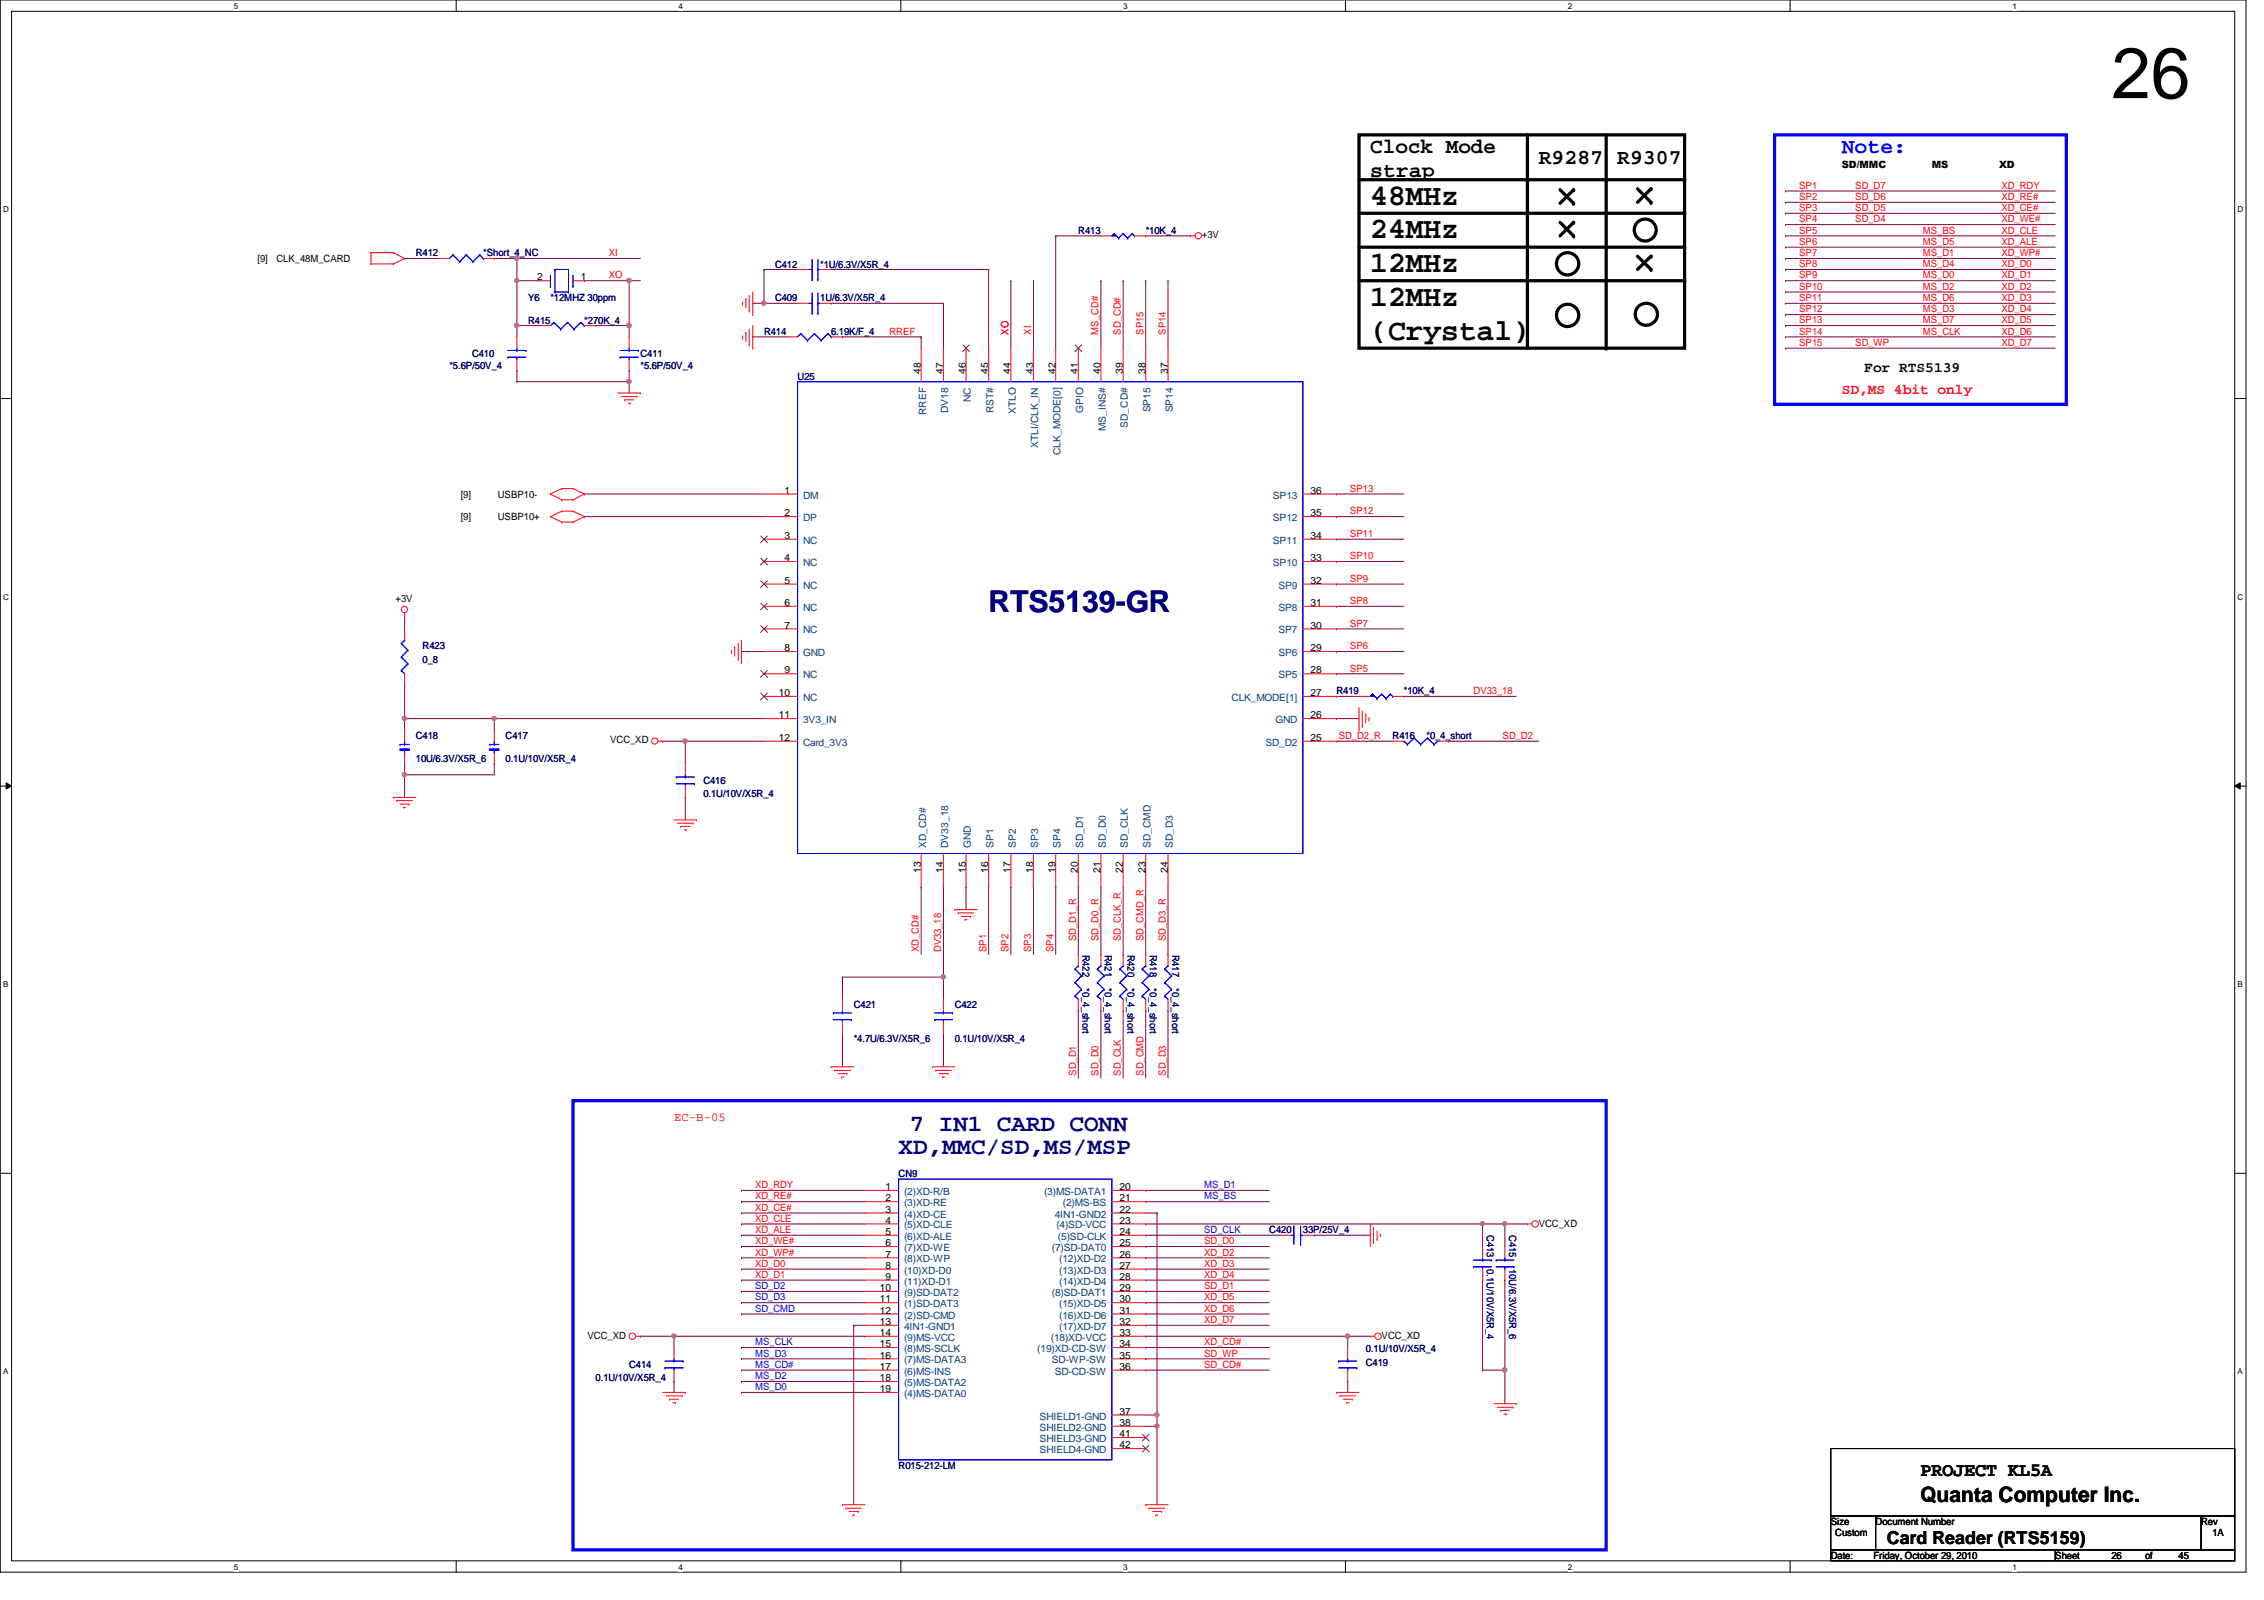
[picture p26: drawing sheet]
<svg xmlns="http://www.w3.org/2000/svg" width="297mm" height="210mm" viewBox="0 0 297 210" stroke-linecap="round" stroke-linejoin="round" font-family="sans-serif">
<defs><g id="words">
<text font-size="9.4" x="277" y="12.9">26</text>
<g font-size="3.9">
<text x="179.8" y="26.9">48MHz</text>
<text x="179.8" y="31.3">24MHz</text>
<text x="179.8" y="35.7">12MHz</text>
<text x="179.8" y="40.1">12MHz</text>
<text x="179.8" y="44.6">(Crystal)</text>
</g>
<text font-size="3.9" fill="#000080" x="129.7" y="80.3">RTS5139-GR</text>
<g font-size="3.1" fill="#000080">
<text x="119.4" y="148.4">7 IN1 CARD CONN</text>
<text x="117.9" y="151.4">XD,MMC/SD,MS/MSP</text>
</g>
<g font-size="2.8">
<text x="179.8" y="20">Clock Mode</text>
<text x="179.8" y="23.2">strap</text>
<text x="201.9" y="21.5">R9287</text>
<text x="212.2" y="21.5">R9307</text>
<text x="252" y="197.1">Quanta Computer Inc.</text>
</g>
<text font-size="2.8" fill="#00f" x="241.6" y="20">Note:</text>
<text font-size="2.5" x="252" y="193.6">PROJECT KL5A</text>
<text font-size="2.3" x="247.6" y="202.5">Card Reader (RTS5159)</text>
<text font-size="1.9" fill="#f00" x="241.6" y="51.7">SD,MS 4bit only</text>
<text font-size="1.9" x="244.6" y="48.8">For RTS5139</text>
<text font-size="1.6" fill="#f00" x="88.4" y="147.1">EC-B-05</text>
<g font-size="1.3">
<text x="241.6" y="22.1">SD/MMC</text>
<text x="253.4" y="22.1">MS</text>
<text x="262.3" y="22.1">XD</text>
<text x="33.8" y="34.3">[9]</text>
<text x="36.3" y="34.3">CLK_48M_CARD</text>
<text x="157.7" y="31.2">+3V</text>
<text x="70.5" y="36.8">2</text>
<text x="76.2" y="36.8">1</text>
<text x="120.8" y="49.1" transform="rotate(-90 120.8 49.1)">48</text>
<text x="123.7" y="49.1" transform="rotate(-90 123.7 49.1)">47</text>
<text x="126.7" y="49.1" transform="rotate(-90 126.7 49.1)">46</text>
<text x="129.7" y="49.1" transform="rotate(-90 129.7 49.1)">45</text>
<text x="132.6" y="49.1" transform="rotate(-90 132.6 49.1)">44</text>
<text x="135.5" y="49.1" transform="rotate(-90 135.5 49.1)">43</text>
<text x="138.5" y="49.1" transform="rotate(-90 138.5 49.1)">42</text>
<text x="141.4" y="49.1" transform="rotate(-90 141.4 49.1)">41</text>
<text x="144.4" y="49.1" transform="rotate(-90 144.4 49.1)">40</text>
<text x="147.3" y="49.1" transform="rotate(-90 147.3 49.1)">39</text>
<text x="150.3" y="49.1" transform="rotate(-90 150.3 49.1)">38</text>
<text x="153.2" y="49.1" transform="rotate(-90 153.2 49.1)">37</text>
<text x="60.4" y="65.3">[9]</text>
<text x="65.3" y="65.3">USBP10-</text>
<text x="102.9" y="64.8">1</text>
<text x="172" y="64.8">36</text>
<text x="60.4" y="68.2">[9]</text>
<text x="65.3" y="68.2">USBP10+</text>
<text x="102.9" y="67.7">2</text>
<text x="102.9" y="70.7">3</text>
<text x="172" y="70.7">34</text>
<text x="172" y="67.7">35</text>
<text x="102.9" y="73.6">4</text>
<text x="102.9" y="76.6">5</text>
<text x="172" y="76.6">32</text>
<text x="172" y="73.6">33</text>
<text x="51.9" y="79">+3V</text>
<text x="102.9" y="79.5">6</text>
<text x="102.9" y="82.5">7</text>
<text x="172" y="82.5">30</text>
<text x="172" y="79.5">31</text>
<text x="102.9" y="85.4">8</text>
<text x="102.9" y="88.3">9</text>
<text x="172" y="88.3">28</text>
<text x="172" y="85.4">29</text>
<text x="102.2" y="91.3">10</text>
<text x="102.2" y="94.2">11</text>
<text x="172" y="94.2">26</text>
<text x="172" y="91.3">27</text>
<text x="80" y="97.5">VCC_XD</text>
<text x="102.2" y="97.2">12</text>
<text x="172" y="97.2">25</text>
<text x="120.8" y="114.5" transform="rotate(-90 120.8 114.5)">13</text>
<text x="123.7" y="114.5" transform="rotate(-90 123.7 114.5)">14</text>
<text x="126.7" y="114.5" transform="rotate(-90 126.7 114.5)">15</text>
<text x="129.7" y="114.5" transform="rotate(-90 129.7 114.5)">16</text>
<text x="132.6" y="114.5" transform="rotate(-90 132.6 114.5)">17</text>
<text x="135.5" y="114.5" transform="rotate(-90 135.5 114.5)">18</text>
<text x="138.5" y="114.5" transform="rotate(-90 138.5 114.5)">19</text>
<text x="141.4" y="114.5" transform="rotate(-90 141.4 114.5)">20</text>
<text x="144.4" y="114.5" transform="rotate(-90 144.4 114.5)">21</text>
<text x="147.3" y="114.5" transform="rotate(-90 147.3 114.5)">22</text>
<text x="150.3" y="114.5" transform="rotate(-90 150.3 114.5)">23</text>
<text x="153.2" y="114.5" transform="rotate(-90 153.2 114.5)">24</text>
<text x="116.2" y="156.1">1</text>
<text x="116.2" y="159.1">3</text>
<text x="116.2" y="157.6">2</text>
<text x="116.2" y="160.5">4</text>
<text x="146.9" y="156.1">20</text>
<text x="146.9" y="157.6">21</text>
<text x="146.9" y="159.1">22</text>
<text x="146.9" y="160.5">23</text>
<text x="201.9" y="160.9">VCC_XD</text>
<text x="116.2" y="162">5</text>
<text x="116.2" y="163.5">6</text>
<text x="116.2" y="165">7</text>
<text x="116.2" y="166.5">8</text>
<text x="116.2" y="167.9">9</text>
<text x="146.9" y="162">24</text>
<text x="146.9" y="163.5">25</text>
<text x="146.9" y="165">26</text>
<text x="146.9" y="166.5">27</text>
<text x="146.9" y="167.9">28</text>
<text x="115.4" y="169.4">10</text>
<text x="115.4" y="170.9">11</text>
<text x="115.4" y="172.3">12</text>
<text x="115.4" y="173.8">13</text>
<text x="146.9" y="169.4">29</text>
<text x="146.9" y="170.9">30</text>
<text x="146.9" y="172.3">31</text>
<text x="146.9" y="173.8">32</text>
<text x="77.1" y="175.6">VCC_XD</text>
<text x="115.4" y="175.3">14</text>
<text x="115.4" y="176.7">15</text>
<text x="115.4" y="178.2">16</text>
<text x="115.4" y="179.7">17</text>
<text x="146.9" y="175.3">33</text>
<text x="146.9" y="176.7">34</text>
<text x="146.9" y="178.2">35</text>
<text x="146.9" y="179.7">36</text>
<text x="181.3" y="175.6">VCC_XD</text>
<text x="115.4" y="181.2">18</text>
<text x="115.4" y="182.6">19</text>
<text x="146.9" y="185.6">37</text>
<text x="146.9" y="187.1">38</text>
<text x="146.9" y="188.6">41</text>
<text x="146.9" y="190">42</text>
<text x="240.2" y="200.1">Size</text>
<text x="240.8" y="201.5">Custom</text>
<text x="246.1" y="200.1">Document Number</text>
<text x="288.8" y="200.1">Rev</text>
<text x="290.3" y="201.5">1A</text>
<text x="240.2" y="204.5">Date:</text>
<text x="245.8" y="204.5">Friday, October 29, 2010</text>
<text x="269.7" y="204.5">Sheet</text>
<text x="277" y="204.5">26</text>
<text x="281.4" y="204.5">of</text>
<text x="285.8" y="204.5">45</text>
</g>
<g font-size="1.3" fill="#f00">
<text x="236" y="26.2">SP2</text>
<text x="236" y="27.7">SP3</text>
<text x="236" y="29.2">SP4</text>
<text x="236" y="24.8">SP1</text>
<text x="243.4" y="26.2">SD_D6</text>
<text x="243.4" y="27.7">SD_D5</text>
<text x="243.4" y="29.2">SD_D4</text>
<text x="243.4" y="24.8">SD_D7</text>
<text x="262.6" y="26.2">XD_RE#</text>
<text x="262.6" y="27.7">XD_CE#</text>
<text x="262.6" y="29.2">XD_WE#</text>
<text x="262.6" y="24.8">XD_RDY</text>
<text x="79.9" y="33.6">XI</text>
<text x="236" y="32.1">SP6</text>
<text x="236" y="33.6">SP7</text>
<text x="236" y="35.1">SP8</text>
<text x="236" y="30.6">SP5</text>
<text x="252.3" y="32.1">MS_D5</text>
<text x="252.3" y="35.1">MS_D4</text>
<text x="252.3" y="33.6">MS_D1</text>
<text x="252.3" y="30.6">MS_BS</text>
<text x="262.6" y="32.1">XD_ALE</text>
<text x="262.6" y="35.1">XD_D0</text>
<text x="262.6" y="33.6">XD_WP#</text>
<text x="262.6" y="30.6">XD_CLE</text>
<text x="79.9" y="36.5">XO</text>
<text x="236" y="41">SP12</text>
<text x="236" y="36.5">SP9</text>
<text x="236" y="38">SP10</text>
<text x="236" y="39.5">SP11</text>
<text x="252.3" y="41">MS_D3</text>
<text x="252.3" y="38">MS_D2</text>
<text x="252.3" y="39.5">MS_D6</text>
<text x="252.3" y="36.5">MS_D0</text>
<text x="262.6" y="41">XD_D4</text>
<text x="262.6" y="38">XD_D2</text>
<text x="262.6" y="39.5">XD_D3</text>
<text x="262.6" y="36.5">XD_D1</text>
<text x="116.7" y="43.9">RREF</text>
<text x="132.3" y="43.9" transform="rotate(-90 132.3 43.9)">XO</text>
<text x="135.3" y="43.9" transform="rotate(-90 135.3 43.9)">XI</text>
<text x="144.1" y="43.9" transform="rotate(-90 144.1 43.9)">MS_CD#</text>
<text x="147.1" y="43.9" transform="rotate(-90 147.1 43.9)">SD_CD#</text>
<text x="150" y="43.9" transform="rotate(-90 150 43.9)">SP15</text>
<text x="152.9" y="43.9" transform="rotate(-90 152.9 43.9)">SP14</text>
<text x="236" y="42.4">SP13</text>
<text x="236" y="43.9">SP14</text>
<text x="236" y="45.4">SP15</text>
<text x="243.4" y="45.4">SD_WP</text>
<text x="252.3" y="43.9">MS_CLK</text>
<text x="252.3" y="42.4">MS_D7</text>
<text x="262.6" y="43.9">XD_D6</text>
<text x="262.6" y="42.4">XD_D5</text>
<text x="262.6" y="45.4">XD_D7</text>
<text x="177.1" y="64.5">SP13</text>
<text x="177.1" y="70.4">SP11</text>
<text x="177.1" y="67.5">SP12</text>
<text x="177.1" y="76.3">SP9</text>
<text x="177.1" y="73.4">SP10</text>
<text x="177.1" y="82.2">SP7</text>
<text x="177.1" y="79.2">SP8</text>
<text x="177.1" y="88.1">SP5</text>
<text x="177.1" y="85.2">SP6</text>
<text x="193.3" y="91.1">DV33_18</text>
<text x="175.6" y="96.9">SD_D2_R</text>
<text x="197.1" y="96.9">SD_D2</text>
<text x="120.6" y="124.9" transform="rotate(-90 120.6 124.9)">XD_CD#</text>
<text x="123.5" y="124.9" transform="rotate(-90 123.5 124.9)">DV33_18</text>
<text x="129.4" y="124.9" transform="rotate(-90 129.4 124.9)">SP1</text>
<text x="132.3" y="124.9" transform="rotate(-90 132.3 124.9)">SP2</text>
<text x="135.3" y="124.9" transform="rotate(-90 135.3 124.9)">SP3</text>
<text x="138.2" y="124.9" transform="rotate(-90 138.2 124.9)">SP4</text>
<text x="141.2" y="123.4" transform="rotate(-90 141.2 123.4)">SD_D1_R</text>
<text x="144.1" y="123.4" transform="rotate(-90 144.1 123.4)">SD_D0_R</text>
<text x="147.1" y="123.4" transform="rotate(-90 147.1 123.4)">SD_CLK_R</text>
<text x="150" y="123.4" transform="rotate(-90 150 123.4)">SD_CMD_R</text>
<text x="152.9" y="123.4" transform="rotate(-90 152.9 123.4)">SD_D3_R</text>
<text x="141.2" y="141.1" transform="rotate(-90 141.2 141.1)">SD_D1</text>
<text x="144.1" y="141.1" transform="rotate(-90 144.1 141.1)">SD_D0</text>
<text x="147.1" y="141.1" transform="rotate(-90 147.1 141.1)">SD_CLK</text>
<text x="150" y="141.1" transform="rotate(-90 150 141.1)">SD_CMD</text>
<text x="152.9" y="141.1" transform="rotate(-90 152.9 141.1)">SD_D3</text>
<text x="99.1" y="155.9">XD_RDY</text>
<text x="99.1" y="157.4">XD_RE#</text>
<text x="99.1" y="158.8">XD_CE#</text>
<text x="99.1" y="160.3">XD_CLE</text>
<text x="99.1" y="161.8">XD_ALE</text>
<text x="99.1" y="163.2">XD_WE#</text>
<text x="99.1" y="164.7">XD_WP#</text>
<text x="99.1" y="166.2">XD_D0</text>
<text x="99.1" y="167.6">XD_D1</text>
<text x="158" y="163.2">SD_D0</text>
<text x="158" y="164.7">XD_D2</text>
<text x="158" y="166.2">XD_D3</text>
<text x="158" y="167.6">XD_D4</text>
<text x="158" y="169.1">SD_D1</text>
<text x="158" y="173.6">XD_D7</text>
<text x="158" y="170.6">XD_D5</text>
<text x="158" y="172.1">XD_D6</text>
<text x="158" y="176.5">XD_CD#</text>
<text x="158" y="178">SD_WP</text>
<text x="158" y="179.5">SD_CD#</text>
</g>
<g font-size="1.3" fill="#000080">
<text x="54.6" y="33.6">R412</text>
<text x="63.4" y="33.6">*Short_4_NC</text>
<text x="101.7" y="35.1">C412</text>
<text x="107.6" y="35.1">*1U/6.3V/X5R_4</text>
<text x="141.5" y="30.6">R413</text>
<text x="150.3" y="30.6">*10K_4</text>
<text x="69.3" y="39.5">Y6</text>
<text x="72.2" y="39.5">*12MHZ 30ppm</text>
<text x="101.7" y="39.5">C409</text>
<text x="107.6" y="39.5">1U/6.3V/X5R_4</text>
<text x="61.9" y="46.9">C410</text>
<text x="69.3" y="42.5">R415</text>
<text x="76.7" y="42.5">*270K_4</text>
<text x="84" y="46.9">C411</text>
<text x="100.2" y="43.9">R414</text>
<text x="109" y="43.9">6.19K/F_4</text>
<text x="59" y="48.3">*5.6P/50V_4</text>
<text x="84" y="48.3">*5.6P/50V_4</text>
<text x="104.6" y="49.8">U25</text>
<text x="55.5" y="85.2">R423</text>
<text x="55.5" y="87">0_8</text>
<text x="175.3" y="91.1">R419</text>
<text x="184.2" y="91.1">*10K_4</text>
<text x="54.6" y="99.9">10U/6.3V/X5R_6</text>
<text x="54.6" y="96.9">C418</text>
<text x="66.3" y="99.9">0.1U/10V/X5R_4</text>
<text x="66.3" y="96.9">C417</text>
<text x="182.7" y="96.9">R416</text>
<text x="187.2" y="96.9">*0_4_short</text>
<text x="92.3" y="102.8">C416</text>
<text x="92.3" y="104.6">0.1U/10V/X5R_4</text>
<text x="142" y="125.2" transform="rotate(90 142 125.2)">R422</text>
<text x="144.9" y="125.2" transform="rotate(90 144.9 125.2)">R421</text>
<text x="147.9" y="125.2" transform="rotate(90 147.9 125.2)">R420</text>
<text x="150.9" y="125.2" transform="rotate(90 150.9 125.2)">R418</text>
<text x="153.8" y="125.2" transform="rotate(90 153.8 125.2)">R417</text>
<text x="142" y="129.7" transform="rotate(90 142 129.7)">*0_4_short</text>
<text x="144.9" y="129.7" transform="rotate(90 144.9 129.7)">*0_4_short</text>
<text x="147.9" y="129.7" transform="rotate(90 147.9 129.7)">*0_4_short</text>
<text x="150.9" y="129.7" transform="rotate(90 150.9 129.7)">*0_4_short</text>
<text x="153.8" y="129.7" transform="rotate(90 153.8 129.7)">*0_4_short</text>
<text x="112" y="132.3">C421</text>
<text x="112" y="136.7">*4.7U/6.3V/X5R_6</text>
<text x="125.3" y="132.3">C422</text>
<text x="125.3" y="136.7">0.1U/10V/X5R_4</text>
<text x="117.9" y="154.4">CN9</text>
<text x="166.5" y="161.8">C420</text>
<text x="170.9" y="161.8">33P/25V_4</text>
<text x="195.1" y="162.1" transform="rotate(90 195.1 162.1)">C413</text>
<text x="195.1" y="166.5" transform="rotate(90 195.1 166.5)">0.1U/10V/X5R_4</text>
<text x="198" y="162.1" transform="rotate(90 198 162.1)">C415</text>
<text x="198" y="166.5" transform="rotate(90 198 166.5)">10U/6.3V/X5R_6</text>
<text x="82.5" y="179.5">C414</text>
<text x="179.2" y="179.2">C419</text>
<text x="179.2" y="177.4">0.1U/10V/X5R_4</text>
<text x="78.1" y="181.2">0.1U/10V/X5R_4</text>
<text x="117.9" y="192.7">R015-212-LM</text>
</g>
<g font-size="1.3" fill="#004080">
<text x="127.4" y="52.7" transform="rotate(-90 127.4 52.7)">NC</text>
<text x="121.5" y="54.4" transform="rotate(-90 121.5 54.4)">RREF</text>
<text x="124.4" y="54.2" transform="rotate(-90 124.4 54.2)">DV18</text>
<text x="130.3" y="54.2" transform="rotate(-90 130.3 54.2)">RST#</text>
<text x="133.3" y="54.3" transform="rotate(-90 133.3 54.3)">XTLO</text>
<text x="136.2" y="58.8" transform="rotate(-90 136.2 58.8)">XTLI/CLK_IN</text>
<text x="139.1" y="59.7" transform="rotate(-90 139.1 59.7)">CLK_MODE[0]</text>
<text x="142.1" y="54.2" transform="rotate(-90 142.1 54.2)">GPIO</text>
<text x="145.1" y="56.6" transform="rotate(-90 145.1 56.6)">MS_INS#</text>
<text x="148" y="56.1" transform="rotate(-90 148 56.1)">SD_CD#</text>
<text x="151" y="54.1" transform="rotate(-90 151 54.1)">SP15</text>
<text x="153.9" y="54.1" transform="rotate(-90 153.9 54.1)">SP14</text>
<text x="105.4" y="65.4">DM</text>
<text x="167" y="65.4">SP13</text>
<text x="105.4" y="68.4">DP</text>
<text x="105.4" y="71.3">NC</text>
<text x="167" y="71.3">SP11</text>
<text x="167" y="68.4">SP12</text>
<text x="105.4" y="74.3">NC</text>
<text x="105.4" y="77.2">NC</text>
<text x="167" y="74.3">SP10</text>
<text x="167.7" y="77.2">SP9</text>
<text x="105.4" y="80.1">NC</text>
<text x="105.4" y="83.1">NC</text>
<text x="167.7" y="83.1">SP7</text>
<text x="167.7" y="80.1">SP8</text>
<text x="105.4" y="86.1">GND</text>
<text x="105.4" y="89">NC</text>
<text x="167.7" y="89">SP5</text>
<text x="167.7" y="86.1">SP6</text>
<text x="105.4" y="91.9">NC</text>
<text x="105.4" y="94.9">3V3_IN</text>
<text x="161.6" y="91.9">CLK_MODE[1]</text>
<text x="167.3" y="94.9">GND</text>
<text x="105.4" y="97.8">Card_3V3</text>
<text x="166" y="97.8">SD_D2</text>
<text x="121.5" y="111.3" transform="rotate(-90 121.5 111.3)">XD_CD#</text>
<text x="124.4" y="111.3" transform="rotate(-90 124.4 111.3)">DV33_18</text>
<text x="127.4" y="111.3" transform="rotate(-90 127.4 111.3)">GND</text>
<text x="130.3" y="111.3" transform="rotate(-90 130.3 111.3)">SP1</text>
<text x="133.3" y="111.3" transform="rotate(-90 133.3 111.3)">SP2</text>
<text x="136.2" y="111.3" transform="rotate(-90 136.2 111.3)">SP3</text>
<text x="139.1" y="111.3" transform="rotate(-90 139.1 111.3)">SP4</text>
<text x="142.1" y="111.3" transform="rotate(-90 142.1 111.3)">SD_D1</text>
<text x="145.1" y="111.3" transform="rotate(-90 145.1 111.3)">SD_D0</text>
<text x="148" y="111.3" transform="rotate(-90 148 111.3)">SD_CLK</text>
<text x="151" y="111.3" transform="rotate(-90 151 111.3)">SD_CMD</text>
<text x="153.9" y="111.3" transform="rotate(-90 153.9 111.3)">SD_D3</text>
<text x="118.6" y="156.8">(2)XD-R/B</text>
<text x="118.6" y="159.7">(4)XD-CE</text>
<text x="118.6" y="158.2">(3)XD-RE</text>
<text x="118.6" y="161.2">(5)XD-CLE</text>
<text x="137" y="156.8">(3)MS-DATA1</text>
<text x="138.4" y="159.7">4IN1-GND2</text>
<text x="138.6" y="161.2">(4)SD-VCC</text>
<text x="139.4" y="158.2">(2)MS-BS</text>
<text x="118.6" y="162.6">(6)XD-ALE</text>
<text x="118.6" y="164.1">(7)XD-WE</text>
<text x="118.6" y="165.6">(8)XD-WP</text>
<text x="118.6" y="167.1">(10)XD-D0</text>
<text x="138" y="164.1">(7)SD-DAT0</text>
<text x="138.8" y="162.6">(5)SD-CLK</text>
<text x="139" y="165.6">(12)XD-D2</text>
<text x="139" y="167.1">(13)XD-D3</text>
<text x="118.6" y="168.5">(11)XD-D1</text>
<text x="118.6" y="170">(9)SD-DAT2</text>
<text x="118.6" y="171.5">(1)SD-DAT3</text>
<text x="118.6" y="173">(2)SD-CMD</text>
<text x="138" y="170">(8)SD-DAT1</text>
<text x="139" y="168.5">(14)XD-D4</text>
<text x="139" y="171.5">(15)XD-D5</text>
<text x="139" y="173">(16)XD-D6</text>
<text x="118.6" y="174.5">4IN1-GND1</text>
<text x="118.6" y="175.9">(9)MS-VCC</text>
<text x="118.6" y="177.4">(8)MS-SCLK</text>
<text x="118.6" y="178.9">(7)MS-DATA3</text>
<text x="136.1" y="177.4">(19)XD-CD-SW</text>
<text x="137.9" y="175.9">(18)XD-VCC</text>
<text x="138" y="178.9">SD-WP-SW</text>
<text x="139" y="174.5">(17)XD-D7</text>
<text x="118.6" y="180.3">(6)MS-INS</text>
<text x="118.6" y="181.8">(5)MS-DATA2</text>
<text x="118.6" y="183.3">(4)MS-DATA0</text>
<text x="138.4" y="180.3">SD-CD-SW</text>
<text x="136.4" y="186.2">SHIELD1-GND</text>
<text x="136.4" y="187.7">SHIELD2-GND</text>
<text x="136.4" y="189.2">SHIELD3-GND</text>
<text x="136.4" y="190.6">SHIELD4-GND</text>
</g>
<g font-size="1.3" fill="#00f">
<text x="158" y="155.9">MS_D1</text>
<text x="158" y="157.4">MS_BS</text>
<text x="158" y="161.8">SD_CLK</text>
<text x="99.1" y="172.1">SD_CMD</text>
<text x="99.1" y="169.1">SD_D2</text>
<text x="99.1" y="170.6">SD_D3</text>
<text x="99.1" y="176.5">MS_CLK</text>
<text x="99.1" y="178">MS_D3</text>
<text x="99.1" y="179.5">MS_CD#</text>
<text x="99.1" y="180.9">MS_D2</text>
<text x="99.1" y="182.4">MS_D0</text>
</g>
<g font-size="1.1">
<text x="30.7" y="1.1">5</text>
<text x="89" y="1.1">4</text>
<text x="147.4" y="1.1">3</text>
<text x="205.7" y="1.1">2</text>
<text x="264" y="1.1">1</text>
<text x=".4" y="27.9">D</text>
<text x="293.6" y="27.9">D</text>
<text x=".4" y="78.7">C</text>
<text x="293.6" y="78.7">C</text>
<text x=".4" y="129.5">B</text>
<text x="293.6" y="129.5">B</text>
<text x=".4" y="180.3">A</text>
<text x="293.6" y="180.3">A</text>
<text x="30.7" y="205.9">5</text>
<text x="89" y="205.9">4</text>
<text x="147.4" y="205.9">3</text>
<text x="205.7" y="205.9">2</text>
<text x="264" y="205.9">1</text>
</g>
</g></defs>
<path d="M0 0h294.7v206.2h-294.7zM1.5 1.5h291.7v203.3h-291.7z" fill="none" stroke="#000" stroke-width=".13"/>
<g fill="#fff">
<path d="M30.7 .2h.6v1.2h-.6z"/>
<path d="M30.7 204.9h.6v1.2h-.6z"/>
</g>
<path d="M59.9 0v1.5M59.9 204.8v1.4" fill="none" stroke="#000" stroke-width=".13"/>
<g fill="#fff">
<path d="M89 .2h.6v1.2h-.6z"/>
<path d="M89 204.9h.6v1.2h-.6z"/>
</g>
<path d="M118.2 0v1.5M118.2 204.8v1.4" fill="none" stroke="#000" stroke-width=".13"/>
<g fill="#fff">
<path d="M147.4 .2h.6v1.2h-.6z"/>
<path d="M147.4 204.9h.6v1.2h-.6z"/>
</g>
<path d="M176.5 0v1.5M176.5 204.8v1.4" fill="none" stroke="#000" stroke-width=".13"/>
<g fill="#fff">
<path d="M205.7 .2h.6v1.2h-.6z"/>
<path d="M205.7 204.9h.6v1.2h-.6z"/>
</g>
<path d="M234.9 0v1.5M234.9 204.8v1.4" fill="none" stroke="#000" stroke-width=".13"/>
<g fill="#fff">
<path d="M264 .2h.6v1.2h-.6z"/>
<path d="M264 204.9h.6v1.2h-.6z"/>
<path d="M.4 26.9h.8v1.2h-.8z"/>
<path d="M293.6 26.9h.7v1.2h-.7z"/>
<path d="M.4 77.7h.8v1.2h-.8z"/>
<path d="M293.6 77.7h.7v1.2h-.7z"/>
</g>
<path d="M0 52.3h1.5M293.2 52.3h1.5" fill="none" stroke="#000" stroke-width=".13"/>
<g fill="#fff">
<path d="M.4 128.5h.7v1.2h-.7z"/>
<path d="M293.6 128.5h.7v1.2h-.7z"/>
</g>
<path d="M0 103.1h1.5M.8 102.7l.7 .4-.7 .4zM293.2 103.1l.7-.4v.8zM293.2 103.1h1.5" fill="none" stroke="#000" stroke-width=".13"/>
<path d="M.8 102.7l.7 .4-.7 .4zM293.2 103.1l.7-.4v.8z" fill="#000"/>
<g fill="#fff">
<path d="M.4 179.3h.7v1.2h-.7z"/>
<path d="M293.6 179.3h.7v1.2h-.7z"/>
</g>
<path d="M0 153.9h1.5M293.2 153.9h1.5" fill="none" stroke="#000" stroke-width=".13"/>
<path d="M150.3 36.8h.1M150.3 36.8v8.9M53.1 94.3h.1M53.1 94.3h11.8M97.3 85.5h.1M97.3 85.5h2.9" fill="none" stroke="#800040" stroke-width=".13"/>
<circle cx="53.1" cy="94.2" r=".29" fill="#f0f"/>
<circle cx="53.1" cy="94.2" r=".29" fill="none" stroke="#f0f" stroke-width=".13"/>
<path d="M64.9 94.3h.1M64.9 94.3v1.5M184.2 91.4h.1M184.2 91.4h14.7M53.1 101.6h.1M53.1 101.6v3" fill="none" stroke="#800040" stroke-width=".13"/>
<circle cx="53.1" cy="101.6" r=".29" fill="#f0f"/>
<circle cx="53.1" cy="101.6" r=".29" fill="none" stroke="#f0f" stroke-width=".13"/>
<path d="M67.8 33.9h.1M67.8 33.9v2.9" fill="none" stroke="#800040" stroke-width=".13"/>
<circle cx="67.8" cy="33.9" r=".29" fill="#f0f"/>
<circle cx="67.8" cy="33.9" r=".29" fill="none" stroke="#f0f" stroke-width=".13"/>
<g fill="none" stroke="#800040" stroke-width=".13">
<path d="M100.2 39.8h.1M100.2 39.8h4.4M109 39.8h.1M109 39.8h14.8M123.8 39.8h.1M123.8 39.8v5.9M53.1 100.2h.1M53.1 101.6h.1M53.1 100.2v1.4M64.9 100.2h.1M64.9 100.2v1.4h-11.8M123.8 116.4h.1"/>
<path d="M123.8 116.4v11.8M129.7 116.4h.1M129.7 116.4v8.8M110.5 128.2h.1M110.5 128.2v2.9"/>
</g>
<circle cx="100.2" cy="39.8" r=".29" fill="#f0f"/>
<circle cx="100.2" cy="39.8" r=".29" fill="none" stroke="#f0f" stroke-width=".13"/>
<path d="M67.8 33.9h.1M67.8 33.9h16.2" fill="none" stroke="#800040" stroke-width=".13"/>
<circle cx="67.8" cy="33.9" r=".29" fill="#f0f"/>
<circle cx="67.8" cy="33.9" r=".29" fill="none" stroke="#f0f" stroke-width=".13"/>
<path d="M78.1 42.7h.1M78.1 42.7h4.4M82.5 48.6h.1M82.5 48.6v1.5" fill="none" stroke="#800040" stroke-width=".13"/>
<circle cx="82.5" cy="42.7" r=".29" fill="#f0f"/>
<circle cx="82.5" cy="42.7" r=".29" fill="none" stroke="#f0f" stroke-width=".13"/>
<path d="M82.5 36.8h.1M82.5 36.8h1.5M144.4 36.8h.1M144.4 36.8v8.9M110.5 135.6h.1M110.5 135.6v4.4M123.8 128.2h.1M123.8 128.2v2.9" fill="none" stroke="#800040" stroke-width=".13"/>
<circle cx="123.7" cy="128.2" r=".29" fill="#f0f"/>
<circle cx="123.7" cy="128.2" r=".29" fill="none" stroke="#f0f" stroke-width=".13"/>
<g fill="none" stroke="#800040" stroke-width=".13">
<path d="M53.1 33.9h.1M53.1 33.9h4.4M64.9 33.9h.1M64.9 33.9h2.9M147.4 36.8h.1M147.4 36.8v8.9M67.8 42.7h.1M67.8 42.7v1.5M82.5 50.1h.1M82.5 50.1v1.5M98.8 44.2h.1M98.8 44.2h4.4"/>
<path d="M110.5 44.2h.1M110.5 44.2h10.4M76.7 67.8h.1M76.7 64.8h.1M76.7 67.8h23.5M76.7 64.8h23.5M175.3 91.4h.1M175.3 91.4h3M120.9 116.4h.1M120.9 116.4v8.8M126.7 116.4h.1M126.7 116.4v2.9"/>
</g>
<circle cx="82.5" cy="50.1" r=".29" fill="#f0f"/>
<circle cx="82.5" cy="50.1" r=".29" fill="none" stroke="#f0f" stroke-width=".13"/>
<path d="M67.8 36.8h.1M67.8 36.8h3M67.8 48.6h.1M67.8 50.1h.1M67.8 42.7h.1M67.8 48.6v1.5M67.8 50.1h14.7M67.8 42.7h3M82.5 42.7h.1M82.5 42.7v1.5" fill="none" stroke="#800040" stroke-width=".13"/>
<circle cx="67.8" cy="42.7" r=".29" fill="#f0f"/>
<circle cx="67.8" cy="42.7" r=".29" fill="none" stroke="#f0f" stroke-width=".13"/>
<path d="M82.5 36.8h.1M82.5 36.8v5.9" fill="none" stroke="#800040" stroke-width=".13"/>
<circle cx="82.5" cy="42.7" r=".29" fill="#f0f"/>
<circle cx="82.5" cy="42.7" r=".29" fill="none" stroke="#f0f" stroke-width=".13"/>
<circle cx="82.5" cy="36.8" r=".29" fill="#f0f"/>
<circle cx="82.5" cy="36.8" r=".29" fill="none" stroke="#f0f" stroke-width=".13"/>
<path d="M67.8 36.8h.1M67.8 36.8v5.9M53.1 89.9h.1M53.1 89.9v4.4" fill="none" stroke="#800040" stroke-width=".13"/>
<circle cx="67.8" cy="36.8" r=".29" fill="#f0f"/>
<circle cx="67.8" cy="36.8" r=".29" fill="none" stroke="#f0f" stroke-width=".13"/>
<g fill="none" stroke="#800040" stroke-width=".13">
<path d="M76.7 36.8h.1M76.7 36.8h5.8M138.5 30.9h.1M138.5 30.9h5.9M138.5 30.9v14.8M150.3 30.9h.1M150.3 30.9h5.9M175.3 79.5h.1M175.3 79.5h8.9M89.9 97.2h.1M89.9 97.2h10.3M175.3 88.4h.1"/>
<path d="M175.3 85.5h.1M175.3 82.5h.1M175.3 88.4h8.9M175.3 85.5h8.9M175.3 82.5h8.9M132.6 116.4h.1M132.6 116.4v8.8"/>
</g>
<circle cx="89.9" cy="97.2" r=".29" fill="#f0f"/>
<circle cx="89.9" cy="97.2" r=".29" fill="none" stroke="#f0f" stroke-width=".13"/>
<g fill="none" stroke="#800040" stroke-width=".13">
<path d="M132.6 36.8h.1M132.6 36.8v8.9M135.6 36.8h.1M135.6 36.8v8.9M153.2 36.8h.1M153.2 36.8v8.9M120.9 44.2h.1M120.9 44.2v1.5M175.3 76.6h.1M175.3 73.7h.1M175.3 70.7h.1M175.3 67.8h.1"/>
<path d="M175.3 64.8h.1M175.3 76.6h8.9M175.3 73.7h8.9M175.3 70.7h8.9M175.3 67.8h8.9M175.3 64.8h8.9M53.1 94.3h.1M53.1 94.3v1.5M64.9 94.3h.1M64.9 94.3h35.3M175.3 94.3h.1M175.3 94.3h3"/>
<path d="M135.6 116.4h.1M135.6 116.4v8.8M138.5 116.4h.1M138.5 116.4v8.8"/>
</g>
<circle cx="64.8" cy="94.2" r=".29" fill="#f0f"/>
<circle cx="64.8" cy="94.2" r=".29" fill="none" stroke="#f0f" stroke-width=".13"/>
<g fill="none" stroke="#800040" stroke-width=".13">
<path d="M98.8 39.8h.1M100.2 35.3h.1M100.2 35.3h4.4M100.2 35.3v4.5h-1.4M109 35.3h20.7M129.7 35.3h.1M129.7 35.3v10.4M129.7 45.7h.1M53.1 81h.1M53.1 81v1.5M86.9 97.2h.1M86.9 97.2h3"/>
<path d="M89.9 97.2h.1M89.9 97.2v3M175.3 97.2h.1M175.3 97.2h7.4M190.1 97.2h.1M190.1 97.2h11.8M89.9 104.6h.1M89.9 104.6v3M141.5 116.4v8.8M144.4 116.4v8.8M147.4 116.4v8.8M150.3 116.4v8.8"/>
<path d="M153.2 116.4v8.8M110.5 128.2h.1M110.5 128.2h13.3M123.8 135.6h.1M123.8 135.6v4.4M141.5 132.6h.1M141.5 125.2h.1M141.5 132.6v8.8M144.4 132.6h.1M144.4 125.2h.1M144.4 132.6v8.8M147.4 132.6h.1"/>
<path d="M147.4 125.2h.1M147.4 132.6v8.8M150.3 132.6h.1M150.3 125.2h.1M150.3 132.6v8.8M153.2 132.6h.1M153.2 125.2h.1M153.2 132.6v8.8M84 175.3h.1M84 175.3h4.4M88.4 175.3h.1M88.4 175.3v1.5"/>
<path d="M88.4 181.2h.1M88.4 181.2v1.5"/>
</g>
<circle cx="88.4" cy="175.3" r=".29" fill="#f0f"/>
<circle cx="88.4" cy="175.3" r=".29" fill="none" stroke="#f0f" stroke-width=".13"/>
<g fill="none" stroke="#800040" stroke-width=".13">
<path d="M234.3 32.4h.1M234.3 26.5h.1M234.3 33.9h.1M234.3 28h.1M234.3 35.3h.1M234.3 29.5h.1M234.3 36.8h.1M234.3 30.9h.1M234.3 25.1h.1M234.3 38.3h.1M234.3 39.8h.1M234.3 32.4h35.4"/>
<path d="M234.3 26.5h35.4M234.3 33.9h35.4M234.3 28h35.4M234.3 35.3h35.4M234.3 29.5h35.4M234.3 36.8h35.4M234.3 30.9h35.4M234.3 25.1h35.4M234.3 38.3h35.4M234.3 39.8h35.4M234.3 41.3h.1M234.3 42.7h.1"/>
<path d="M234.3 44.2h.1M234.3 45.7h.1M234.3 41.3h35.4M234.3 42.7h35.4M234.3 44.2h35.4M234.3 45.7h35.4M97.3 156.2h.1M97.3 157.6h.1M97.3 159.1h.1M97.3 156.2h16.2M97.3 157.6h16.2M97.3 159.1h16.2"/>
<path d="M150.3 156.2h.1M150.3 157.6h.1M150.3 156.2h16.2M150.3 157.6h16.2M88.4 175.3h25.1M97.3 172.4h.1M97.3 160.6h.1M97.3 162.1h.1M97.3 163.5h.1M97.3 165h.1M97.3 166.5h.1M97.3 167.9h.1"/>
<path d="M97.3 169.4h.1M97.3 170.9h.1M97.3 176.8h.1M97.3 178.3h.1M97.3 179.7h.1M97.3 172.4h16.2M97.3 160.6h16.2M97.3 162.1h16.2M97.3 163.5h16.2M97.3 165h16.2M97.3 166.5h16.2M97.3 167.9h16.2"/>
<path d="M97.3 169.4h16.2M97.3 170.9h16.2M97.3 176.8h16.2M97.3 178.3h16.2M97.3 179.7h16.2M113.5 175.3h.1M194.5 160.6h.1M194.5 160.6v2.9M97.3 181.2h.1M97.3 182.7h.1M97.3 181.2h16.2M97.3 182.7h16.2"/>
</g>
<circle cx="194.5" cy="160.5" r=".29" fill="#f0f"/>
<circle cx="194.5" cy="160.5" r=".29" fill="none" stroke="#f0f" stroke-width=".13"/>
<path d="M194.5 167.9h.1M194.5 167.9v11.8M197.4 160.6h.1M197.4 160.6v2.9" fill="none" stroke="#800040" stroke-width=".13"/>
<circle cx="197.4" cy="160.5" r=".29" fill="#f0f"/>
<circle cx="197.4" cy="160.5" r=".29" fill="none" stroke="#f0f" stroke-width=".13"/>
<path d="M197.4 179.7h.1M197.4 179.7v4.4" fill="none" stroke="#800040" stroke-width=".13"/>
<circle cx="197.4" cy="179.7" r=".29" fill="#f0f"/>
<circle cx="197.4" cy="179.7" r=".29" fill="none" stroke="#f0f" stroke-width=".13"/>
<g fill="none" stroke="#800040" stroke-width=".13">
<path d="M150.3 160.6h.1M150.3 162.1h.1M150.3 163.5h.1M150.3 160.6h50.1M150.3 162.1h17.7M150.3 163.5h16.2M172.4 162.1h.1M172.4 162.1h7.4M176.8 175.3h.1M176.8 175.3h3M194.5 179.7h.1M194.5 160.6h.1"/>
<path d="M197.4 167.9h.1M197.4 160.6h.1M197.4 167.9v11.8h-2.9"/>
</g>
<circle cx="176.8" cy="175.3" r=".29" fill="#f0f"/>
<circle cx="176.8" cy="175.3" r=".29" fill="none" stroke="#f0f" stroke-width=".13"/>
<g fill="none" stroke="#800040" stroke-width=".13">
<path d="M150.3 159.1h1.5M151.8 159.1h.1M151.8 159.1v26.5M112 173.9h.1M112 173.9h1.5M112 173.9v23.5M150.3 175.3h.1M150.3 165h.1M150.3 166.5h.1M150.3 167.9h.1M150.3 169.4h.1M150.3 173.9h.1"/>
<path d="M150.3 170.9h.1M150.3 172.4h.1M150.3 176.8h.1M150.3 178.3h.1M150.3 179.7h.1M150.3 175.3h26.5M150.3 165h16.2M150.3 166.5h16.2M150.3 167.9h16.2M150.3 169.4h16.2M150.3 173.9h16.2M150.3 170.9h16.2"/>
<path d="M150.3 172.4h16.2M150.3 176.8h16.2M150.3 178.3h16.2M150.3 179.7h16.2M176.8 175.3h.1M176.8 175.3v1.5M150.3 185.6h1.5M151.8 185.6h.1M151.8 187.1h.1M151.8 187.1v10.3M176.8 181.2h.1M176.8 181.2v1.5"/>
</g>
<circle cx="151.8" cy="187.1" r=".29" fill="#f0f"/>
<circle cx="151.8" cy="187.1" r=".29" fill="none" stroke="#f0f" stroke-width=".13"/>
<path d="M150.3 187.1h1.5M151.8 187.1h.1M151.8 185.6h.1M151.8 185.6v1.5" fill="none" stroke="#800040" stroke-width=".13"/>
<circle cx="151.8" cy="185.6" r=".29" fill="#f0f"/>
<circle cx="151.8" cy="185.6" r=".29" fill="none" stroke="#f0f" stroke-width=".13"/>
<g fill="none" stroke="#f00" stroke-width=".13">
<path d="M48.7 33.1h.1M48.7 34.6h.1M48.7 33.1h2.9M48.7 33.1v1.5M48.7 34.6h2.9M51.6 33.1h.1M51.6 34.6h.1M51.6 33.1l1.5 .8M53.1 33.9h.1M53.1 33.9l-1.5 .7M97.4 39.9h.1M97.4 39.6v.3"/>
<path d="M97.9 39.2h.1M97.9 39.2v1.2M98.3 38.7v2.1M98.8 38.3v3M104.6 39.8h1.5M107.6 39.8h1.4M156.2 30.9h.1M156.2 30.9h.6M81.1 51.6h2.9M81.5 52h2.1M82 52.5h.1M82 52.5h1.1"/>
<path d="M82.4 52.9h.3M82.5 44.2v1.5M82.5 47.2v1.4M82.7 52.9h.1M83.6 52h.1M84 51.6h.1M97.4 44.4h.1M97.4 44.1v.3M97.9 43.6h.1M97.9 43.6v1.2M98.3 45.3h.1M98.3 40.8h.1"/>
<path d="M98.3 43.2v2.1M98.8 45.7h.1M98.8 41.3h.1M98.8 42.7v3M72.2 64.8h.1M72.2 67.8h.1M72.2 64.8l1.5 .8M72.2 67.8l1.5 .7M73.7 64.1h.1M73.7 65.6h.1M73.7 67.1h.1M73.7 68.5h.1"/>
<path d="M73.7 64.1h1.5M73.7 64.1l-1.5 .7M73.7 65.6h1.5M73.7 67.1h1.5M73.7 67.1l-1.5 .7M73.7 68.5h1.5M75.2 64.1h.1M75.2 65.6h.1M75.2 67.1h.1M75.2 68.5h.1M75.2 64.1l1.5 .7M75.2 67.1l1.5 .7"/>
<path d="M76.7 64.8h.1M76.7 67.8h.1M76.7 64.8l-1.5 .8M76.7 67.8l-1.5 .7M53.1 81h.1M53.1 80.4v.6M86.4 97.2h.5M86.9 97.2h.1M96 85.6h.1M96 85.3v.3M96.4 84.9h.1M96.4 84.9v1.2"/>
<path d="M96.9 86.5h.1M96.9 84.4v2.1M97.3 86.9h.1M97.3 84v2.9M178.3 95.8h.1M178.3 92.8v3M178.7 95.3h.1M178.7 93.3v2M179.2 93.7h.1M179.2 93.7v1.2M179.6 94.4h.1M179.6 94.1v.3"/>
<path d="M51.6 104.6h.1M51.6 104.6h3M52.1 105h.1M52.1 105h2M52.5 105.5h1.2M53 105.9h.1M53 105.9h.2M53.7 105.5h.1M88.4 107.6h3M88.9 108h2M89.3 108.4h.1M89.3 108.4h1.2"/>
<path d="M89.8 108.9h.2M89.9 100.2v1.4M89.9 103.1v1.5M90 108.9h.1M90.9 108h.1M91.4 107.6h.1M125.3 119.3h.1M125.3 119.3h2.9M125.7 119.8h.1M125.7 119.8h2.1M109 140h.1M109 140h3"/>
<path d="M110.5 131.1v1.5M110.5 134.1v1.5M122.3 140h.1M122.3 140h3M123.8 131.1v1.5M123.8 134.1v1.5M126.1 120.2h1.2M126.6 120.6h.1M126.6 120.6h.3M127.3 120.2h.1M141.5 125.2v1.5M141.5 131.1v1.5"/>
<path d="M109.5 140.4h.1M109.5 140.4h2.1M109.9 140.8h1.2M110.4 141.3h.1M110.4 141.3h.3M111.1 140.8h.1M122.8 140.4h.1M122.8 140.4h2M123.2 140.8h1.2M123.7 141.3h.1M123.7 141.3h.2M124.4 140.8h.1"/>
<path d="M83.4 175.3h.6M84 175.3h.1M179.8 160.6h.1M179.8 175.3h.1M179.8 175.3h.6M179.8 160.6v2.9M180.2 161h.1M180.2 161v2.1M180.7 162.6h.1M180.7 161.5v1.1M181.1 161.9h.1M181.1 161.9v.3"/>
<path d="M200.4 160.6h.1M200.4 160.6h.6M86.9 182.7h3M87.4 183.1h2.1M87.8 183.6h.1M87.8 183.6h1.2M88.3 184h.3M88.6 184h.1M89.5 183.1h.1M89.9 182.7h.1M110.5 197.4h.1M110.5 197.4h3"/>
<path d="M111 197.9h.1M111 197.9h2M111.4 198.3h1.2M111.9 198.8h.1M111.9 198.8h.2M112.6 198.3h.1M150.3 197.4h.1M150.3 197.4h2.9M150.7 197.9h.1M150.7 197.9h2.1M151.2 198.3h1.2M151.6 198.8h.1"/>
<path d="M151.6 198.8h.3M152.4 198.3h.1M175.3 182.7h.1M175.3 182.7h3M175.8 183.1h.1M175.8 183.1h2.1M176.2 183.6h1.2M176.7 184h.1M176.7 184h.3M177.4 183.6h.1M196 184.1h2.9M196.4 184.6h2.1"/>
<path d="M196.8 185h.1M196.8 185h1.2M197.3 185.5h.3M197.6 185.5h.1M198.5 184.6h.1M198.9 184.1h.1"/>
<circle cx="157.2" cy="30.9" r=".42"/>
<circle cx="53" cy="80" r=".42"/>
<circle cx="85.9" cy="97.2" r=".4"/>
<circle cx="83" cy="175.3" r=".43"/>
<circle cx="180.8" cy="175.3" r=".43"/>
<circle cx="201.4" cy="160.6" r=".43"/>
</g>
<path d="M240.2 190h53v8.9h-53zM240.2 198.9h5.9v4.4h-5.9zM246.1 198.9h42.7v4.4h-42.7zM288.8 198.9h4.4v4.4h-4.4zM240.2 203.3h29.5v1.5h-29.5zM269.7 203.3h23.5v1.5h-23.5z" fill="none" stroke="#000" stroke-width=".13"/>
<g fill="none" stroke="#000" stroke-width=".42">
<path d="M178.3 17.7h42.7v28h-42.7zM200.4 17.7v28M210.7 17.7v28M178.3 28h42.7M178.3 32.4h42.7M178.3 36.8h42.7M178.3 23.6h42.7M204.7 24.9l1.8 1.8M204.7 29.2l1.8 1.7M206.5 24.9l-1.8 1.8M206.5 29.2l-1.8 1.7M214.8 24.8l1.8 1.7"/>
<path d="M214.8 33.6l1.8 1.7M216.6 24.8l-1.8 1.7M216.6 33.6l-1.8 1.7"/>
<circle cx="205.7" cy="34.6" r="1.46"/>
<circle cx="215.9" cy="30.2" r="1.44"/>
<circle cx="205.7" cy="41.4" r="1.46"/>
<circle cx="216" cy="41.2" r="1.45"/>
</g>
<g fill="#000">
<circle cx="200.4" cy="17.7" r=".21"/>
<circle cx="206.5" cy="24.9" r=".21"/>
<circle cx="206.5" cy="26.7" r=".21"/>
<circle cx="206.5" cy="30.9" r=".21"/>
<circle cx="206.5" cy="29.2" r=".21"/>
<circle cx="216.6" cy="26.5" r=".21"/>
<circle cx="216.6" cy="24.8" r=".21"/>
<circle cx="216.6" cy="35.3" r=".21"/>
<circle cx="216.6" cy="33.6" r=".21"/>
<circle cx="221" cy="28" r=".21"/>
<circle cx="221" cy="32.4" r=".21"/>
<circle cx="221" cy="23.6" r=".21"/>
<circle cx="221" cy="36.8" r=".21"/>
<circle cx="210.7" cy="45.7" r=".21"/>
</g>
<path d="M232.8 17.7h38.3v35.3h-38.3zM75.2 144.4h135.5v58.9h-135.5z" fill="none" stroke="#00f" stroke-width=".42"/>
<g fill="none" stroke="#00f" stroke-width=".13">
<path d="M106.1 39.8h.4M106.5 39.8h.1M106.5 38.4v2.7M107.3 39.8h.1M107.3 39.8h.3M107.3 38.4v2.7M81.4 46.9h.1M81.4 46.9h2.3M81.4 46h2.3M82.5 46h.1M82.5 46.9h.1M82.5 45.7v.3"/>
<path d="M82.5 46.9v.3M83.7 46h.1M106.5 41.1h.1M107.3 41.1h.1M64.3 97.7h.1M64.3 97.7h1.1M64.9 97.7h.1M64.9 98.7h.1M64.9 97.2v.5M64.9 98.4v.3M88.7 101.9h.1M88.7 102.8h2.4"/>
<path d="M88.7 101.9h2.4M89.9 101.9h.1M89.9 102.8h.1M89.9 101.6v.3M89.9 102.8v.3M91.1 102.8h.1M109.3 132.9h.1M109.3 133.8h2.4M109.3 132.9h2.4M110.5 133.8h.1M110.5 132.9h.1M110.5 132.6v.3"/>
<path d="M110.5 133.8v.3M111.7 133.8h.1M122.6 133.8h.1M122.6 133.8h2.4M122.6 132.9h2.4M123.8 132.9h.1M123.8 133.8h.1M123.8 132.6v.3M123.8 133.8v.3M125 132.9h.1M141.1 130.7h.1M141.1 128.9h.1"/>
<path d="M141.1 127.1h.1M141.1 130.7l.4 .4M141.1 128.9l.8 .9M141.1 127.1l.8 .9M141.5 126.7h.1M141.5 126.7l-.4 .4M141.9 129.8h.1M141.9 128h.1M141.9 129.8l-.8 .9M141.9 128l-.8 .9"/>
</g>
<path d="M64.3 98.3h1.1v.1h-1.1z" fill-rule="evenodd" fill="#00f"/>
<path d="M64.3 98.3h1.1v.1h-1.1zM64.3 97.7h.1M64.3 97.7h1.1M64.9 97.7h.1M64.9 98.7h.1M64.9 97.2v.5M64.9 98.4v.3" fill="none" stroke="#00f" stroke-width=".13"/>
<path d="M64.3 98.3h1.1v.1h-1.1z" fill-rule="evenodd" fill="#00f"/>
<g fill="none" stroke="#00f" stroke-width=".13">
<path d="M72.7 42.3h.1M72.7 42.3l-.5 .4M72.7 42.3l.9 .9M73.6 43.2h.1M74.5 42.3h.1M74.5 42.3l-.9 .9M74.5 42.3l.8 .9M75.3 43.2h.1M76.2 42.3h.1M76.2 42.3l-.9 .9M76.2 42.3l.5 .4M76.7 42.7h.1"/>
<path d="M52.5 97.7h.1M52.5 97.7h1.2M53.1 97.7h.1M53.1 98.7h.1M53.1 97.2v.5M53.1 98.4v.3M64.3 98.3h1.1v.1h-1.1zM175.6 178.6h.1M175.6 179.5h2.4M175.6 178.6h2.4M176.8 178.6h.1M176.8 179.5h.1"/>
<path d="M176.8 178.3v.3M176.8 179.5v.2M178 179.5h.1"/>
</g>
<path d="M70.8 42.7h1.4M76.7 42.7h1.4M64.9 95.8v1.4M64.9 98.7v1.5M176.8 176.8v1.5M176.8 179.7v1.5" fill="none" stroke="#f00" stroke-width=".13"/>
<path d="M52.5 98.3h1.2v.1h-1.2z" fill-rule="evenodd" fill="#00f"/>
<path d="M52.5 98.3h1.2v.1h-1.2zM52.5 97.7h.1M52.5 97.7h1.2M53.1 97.7h.1M53.1 98.7h.1M53.1 97.2v.5M53.1 98.4v.3" fill="none" stroke="#00f" stroke-width=".13"/>
<path d="M52.5 98.3h1.2v.1h-1.2z" fill-rule="evenodd" fill="#00f"/>
<g fill="none" stroke="#00f" stroke-width=".13">
<path d="M59.4 33.4h.1M59.4 33.4l-.4 .5M59.4 33.4l.9 .9M60.3 34.3h.1M61.2 33.4h.1M61.2 33.4l-.9 .9M61.2 33.4l.9 .9M62.1 34.3h.1M62.9 33.4h.1M62.9 33.4l-.8 .9M62.9 33.4l.5 .5M63.4 33.9h.1"/>
<path d="M106.1 35.3h.4M106.5 36.7h.1M106.5 35.3h.1M106.5 34v2.7M107.3 35.3h.1M107.3 36.7h.1M107.3 35.3h.3M107.3 34v2.7M66.6 46.9h.1M66.6 46.9h2.4M66.6 46h2.4M67.8 46h.1"/>
<path d="M67.8 46.9h.1M67.8 45.7v.3M67.8 46.9v.3M69 46h.1M52.5 98.3h1.2v.1h-1.2zM180.1 91.1h.1M180.1 91.1l-.3 .3M180.1 91.1l.6 .6M180.7 91.7h.1M181.3 91.1h.1M181.3 91.1l-.6 .6M181.3 91.1l.6 .6"/>
<path d="M181.9 91.7h.1M182.4 91.1h.1M182.4 91.1l-.5 .6M182.4 91.1l.3 .3M182.7 91.4h.1M146.9 130.7h.1M146.9 128.9h.1M146.9 127.1h.1M146.9 130.7l.5 .4M146.9 128.9l.9 .9M146.9 127.1l.9 .9M147.4 126.7h.1"/>
<path d="M147.4 126.7l-.5 .4M147.8 129.8h.1M147.8 128h.1M147.8 129.8l-.9 .9M147.8 128l-.9 .9M152.8 130.7h.1M152.8 128.9h.1M152.8 127.1h.1M152.8 130.7l.4 .4M152.8 128.9l.9 .9M152.8 127.1l.9 .9M153.2 126.7h.1"/>
<path d="M153.2 126.7l-.4 .4M153.7 129.8h.1M153.7 128h.1M153.7 129.8l-.9 .9M153.7 128l-.9 .9M117.9 154.7h28v36.8h-28zM87.2 179.5h.1M87.2 179.5h2.4M87.2 178.6h2.4M88.4 178.6h.1M88.4 179.5h.1M88.4 178.3v.3"/>
<path d="M88.4 179.5v.2M89.6 178.6h.1"/>
</g>
<g fill="none" stroke="#f00" stroke-width=".13">
<path d="M57.5 33.9h1.5M63.4 33.9h1.5M104.6 35.3h1.5M107.6 35.3h1.4M67.8 44.2v1.5M67.8 47.2v1.4M53.1 95.8v1.4M53.1 98.7v1.5M147.4 125.2v1.5M147.4 131.1v1.5M153.2 125.2v1.5M153.2 131.1v1.5"/>
<path d="M113.5 156.2h4.4M113.5 159.1h4.4M113.5 157.6h4.4M145.9 156.2h4.4M145.9 159.1h4.4M145.9 157.6h4.4M88.4 176.8v1.5M88.4 179.7v1.5M113.5 162.1h4.4M113.5 163.5h4.4M113.5 165h4.4M113.5 166.5h4.4"/>
<path d="M113.5 167.9h4.4M113.5 169.4h4.4M113.5 170.9h4.4M113.5 172.4h4.4M113.5 173.9h4.4M113.5 175.3h4.4M113.5 176.8h4.4M113.5 178.3h4.4M113.5 179.7h4.4M113.5 160.6h4.4M145.9 162.1h4.4M145.9 163.5h4.4"/>
<path d="M145.9 165h4.4M145.9 166.5h4.4M145.9 167.9h4.4M145.9 169.4h4.4M145.9 170.9h4.4M145.9 172.4h4.4M145.9 173.9h4.4M145.9 175.3h4.4M145.9 176.8h4.4M145.9 178.3h4.4M145.9 179.7h4.4M145.9 160.6h4.4"/>
<path d="M113.5 181.2h4.4M113.5 182.7h4.4M145.9 185.6h4.4M145.9 187.1h4.4M145.9 188.6h4.4M145.9 190h4.4"/>
</g>
<path d="M149.9 188.2l.9 .9M149.9 189.6l.9 .9M150.7 188.2l-.8 .9M150.7 189.6l-.8 .9" fill="none" stroke="#804000" stroke-width=".13"/>
<path d="M180.1 91.1l.3 .3h-.6l.3-.3 .3 .3z" fill-rule="evenodd" fill="#00f"/>
<g fill="none" stroke="#00f" stroke-width=".13">
<path d="M180.1 91.1l.3 .3h-.6l.3-.3 .3 .3zM180.1 91.1h.1M180.1 91.1l-.3 .3M180.1 91.1l.6 .6M180.7 91.7h.1M181.3 91.1h.1M181.3 91.1l-.6 .6M181.3 91.1l.6 .6M181.9 91.7h.1M182.4 91.1h.1M182.4 91.1l-.5 .6M182.4 91.1l.3 .3"/>
<path d="M182.7 91.4h.1"/>
</g>
<path d="M180.1 91.1l.3 .3h-.6l.3-.3 .3 .3z" fill-rule="evenodd" fill="#00f"/>
<g fill="none" stroke="#00f" stroke-width=".13">
<path d="M146.2 30.6h.1M146.2 30.6l-.3 .3M146.2 30.6l.6 .6M146.8 31.2h.1M147.4 30.6h.1M147.4 30.6l-.6 .6M147.4 30.6l.6 .6M148 31.2h.1M148.5 30.6h.1M148.5 30.6l-.5 .6M148.5 30.6l.3 .3M148.8 30.9h.1"/>
<path d="M180.1 91.1l.3 .3h-.6l.3-.3 .3 .3zM184.2 97.2h.1M184.2 97.2l.5 .5M184.7 97.7h.1M185.5 96.8h.1M185.5 96.8l.9 .9M185.5 96.8l-.8 .9M186.4 97.7h.1M187.3 96.8h.1M187.3 96.8l.9 .9M187.3 96.8l-.9 .9M188.2 97.7h.1"/>
<path d="M188.6 97.2l-.4 .5M193.3 166.2h.1M193.3 166.2h2.4M193.3 165.3h2.4M194.5 165.3h.1M194.5 166.2h.1M194.5 165v.3M194.5 166.2v.3M195.7 165.3h.1"/>
</g>
<path d="M178.3 91.4h1.5M182.7 91.4h1.5M182.7 97.2h1.5M188.6 97.2h1.5M194.5 163.5v1.5M194.5 166.5v1.4" fill="none" stroke="#f00" stroke-width=".13"/>
<path d="M146.2 30.6l.3 .3h-.6l.3-.3 .3 .3z" fill-rule="evenodd" fill="#00f"/>
<g fill="none" stroke="#00f" stroke-width=".13">
<path d="M146.2 30.6l.3 .3h-.6l.3-.3 .3 .3zM146.2 30.6h.1M146.2 30.6l-.3 .3M146.2 30.6l.6 .6M146.8 31.2h.1M147.4 30.6h.1M147.4 30.6l-.6 .6M147.4 30.6l.6 .6M148 31.2h.1M148.5 30.6h.1M148.5 30.6l-.5 .6M148.5 30.6l.3 .3"/>
<path d="M148.8 30.9h.1"/>
</g>
<path d="M146.2 30.6l.3 .3h-.6l.3-.3 .3 .3z" fill-rule="evenodd" fill="#00f"/>
<g fill="none" stroke="#00f" stroke-width=".13">
<path d="M72.2 37.6h.1M72.2 36.1v1.5M72.8 38.3h.1M72.8 35.3h.1M72.8 38.3h1.8M72.8 35.3v3M72.8 35.3h1.8M74.6 38.3h.1M74.6 35.3h.1M74.6 35.3v3M75.2 37.6h.1M75.2 36.1v1.5"/>
<path d="M146.2 30.6l.3 .3h-.6l.3-.3 .3 .3zM104.6 50.1h66.3v61.9h-66.3zM105.1 43.8h.1M105.1 43.8l-.5 .4M105.1 43.8l.9 .9M106 44.7h.1M106.8 43.8h.1M106.8 43.8l-.8 .9M106.8 43.8l.9 .9M107.7 44.7h.1M108.6 43.8h.1M108.6 43.8l-.9 .9"/>
<path d="M108.6 43.8l.4 .4M109 44.2h.1M52.7 88h.1M52.7 86.2h.1M52.7 84.4h.1M52.7 88l.4 .4M52.7 86.2l.8 .9M52.7 84.4l.8 .9M53.1 84h.1M53.1 84l-.4 .4M53.5 87.1h.1M53.5 85.3h.1"/>
<path d="M53.5 87.1l-.8 .9M53.5 85.3l-.8 .9M144 130.7h.1M144 128.9h.1M144 127.1h.1M144 130.7l.4 .4M144 128.9l.9 .9M144 127.1l.9 .9M144.4 126.7h.1M144.4 126.7l-.4 .4M144.9 129.8h.1M144.9 128h.1"/>
<path d="M144.9 129.8l-.9 .9M144.9 128l-.9 .9M149.9 130.7h.1M149.9 128.9h.1M149.9 127.1h.1M149.9 130.7l.4 .4M149.9 128.9l.8 .9M149.9 127.1l.8 .9M150.3 126.7h.1M150.3 126.7l-.4 .4M150.7 129.8h.1M150.7 128h.1"/>
<path d="M150.7 129.8l-.8 .9M150.7 128l-.8 .9M169.5 162.1h.3M169.8 162.1h.1M169.8 160.9h.1M169.8 160.9v2.3M170.6 163.2h.1M170.6 162.1h.1M170.6 162.1h.3M170.6 160.9v2.3M196.3 165.3h.1M196.3 166.2h2.3"/>
<path d="M196.3 165.3h2.3M197.4 165.3h.1M197.4 166.2h.1M197.4 165v.3M197.4 166.2v.3M198.6 166.2h.1"/>
</g>
<g fill="none" stroke="#f00" stroke-width=".13">
<path d="M70.8 36.8h1.4M75.2 36.8h1.5M144.4 30.9h1.5M148.8 30.9h1.5M103.2 44.2h1.4M109 44.2h1.5M120.9 45.7v4.4M123.8 45.7v4.4M126.7 45.7v4.4M129.7 45.7v4.4M132.6 45.7v4.4M135.6 45.7v4.4"/>
<path d="M138.5 45.7v4.4M141.5 45.7v4.4M144.4 45.7v4.4M147.4 45.7v4.4M150.3 45.7v4.4M153.2 45.7v4.4M100.2 79.5h4.4M100.2 76.6h4.4M100.2 73.7h4.4M100.2 70.7h4.4M100.2 67.8h4.4M100.2 64.8h4.4"/>
<path d="M170.9 79.5h4.4M170.9 76.6h4.4M170.9 73.7h4.4M170.9 70.7h4.4M170.9 67.8h4.4M170.9 64.8h4.4M53.1 82.5v1.5M53.1 88.4v1.5M100.2 97.2h4.4M100.2 88.4h4.4M100.2 85.5h4.4M100.2 82.5h4.4"/>
<path d="M100.2 94.3h4.4M100.2 91.4h4.4M170.9 97.2h4.4M170.9 88.4h4.4M170.9 85.5h4.4M170.9 82.5h4.4M170.9 94.3h4.4M170.9 91.4h4.4M120.9 112v4.4M123.8 112v4.4M126.7 112v4.4M129.7 112v4.4"/>
<path d="M132.6 112v4.4M135.6 112v4.4M138.5 112v4.4M141.5 112v4.4M144.4 112v4.4M147.4 112v4.4M150.3 112v4.4M153.2 112v4.4M144.4 125.2v1.5M144.4 131.1v1.5M150.3 125.2v1.5M150.3 131.1v1.5"/>
<path d="M168 162.1h1.5M170.9 162.1h1.5M197.4 163.5v1.5M197.4 166.5v1.4"/>
</g>
<g fill="none" stroke="#804000" stroke-width=".13">
<path d="M126.3 45.3l.9 .8M127.2 45.3l-.9 .8M141.1 45.3l.8 .8M141.9 45.3l-.9 .8M99.8 70.3l.9 .9M99.8 73.2l.9 .9M99.8 76.2l.9 .9M99.8 79.1l.9 .9M100.7 70.3l-.9 .9M100.7 73.2l-.9 .9M100.7 76.2l-.9 .9M100.7 79.1l-.9 .9"/>
<path d="M99.8 82.1l.9 .9M99.8 88l.9 .9M99.8 90.9l.9 .9M100.7 82.1l-.9 .9M100.7 88l-.9 .9M100.7 90.9l-.9 .9"/>
</g>
<circle cx="53.1" cy="94.2" r=".29" fill="#f0f"/>
<circle cx="53.1" cy="94.2" r=".29" fill="none" stroke="#f0f" stroke-width=".13"/>
<circle cx="53.1" cy="101.6" r=".29" fill="#f0f"/>
<circle cx="53.1" cy="101.6" r=".29" fill="none" stroke="#f0f" stroke-width=".13"/>
<circle cx="67.8" cy="33.9" r=".29" fill="#f0f"/>
<circle cx="67.8" cy="33.9" r=".29" fill="none" stroke="#f0f" stroke-width=".13"/>
<circle cx="100.2" cy="39.8" r=".29" fill="#f0f"/>
<circle cx="100.2" cy="39.8" r=".29" fill="none" stroke="#f0f" stroke-width=".13"/>
<circle cx="67.8" cy="33.9" r=".29" fill="#f0f"/>
<circle cx="67.8" cy="33.9" r=".29" fill="none" stroke="#f0f" stroke-width=".13"/>
<circle cx="82.5" cy="42.7" r=".29" fill="#f0f"/>
<circle cx="82.5" cy="42.7" r=".29" fill="none" stroke="#f0f" stroke-width=".13"/>
<circle cx="123.7" cy="128.2" r=".29" fill="#f0f"/>
<circle cx="123.7" cy="128.2" r=".29" fill="none" stroke="#f0f" stroke-width=".13"/>
<circle cx="82.5" cy="50.1" r=".29" fill="#f0f"/>
<circle cx="82.5" cy="50.1" r=".29" fill="none" stroke="#f0f" stroke-width=".13"/>
<circle cx="67.8" cy="42.7" r=".29" fill="#f0f"/>
<circle cx="67.8" cy="42.7" r=".29" fill="none" stroke="#f0f" stroke-width=".13"/>
<circle cx="82.5" cy="42.7" r=".29" fill="#f0f"/>
<circle cx="82.5" cy="42.7" r=".29" fill="none" stroke="#f0f" stroke-width=".13"/>
<circle cx="82.5" cy="36.8" r=".29" fill="#f0f"/>
<circle cx="82.5" cy="36.8" r=".29" fill="none" stroke="#f0f" stroke-width=".13"/>
<circle cx="67.8" cy="36.8" r=".29" fill="#f0f"/>
<circle cx="67.8" cy="36.8" r=".29" fill="none" stroke="#f0f" stroke-width=".13"/>
<circle cx="89.9" cy="97.2" r=".29" fill="#f0f"/>
<circle cx="89.9" cy="97.2" r=".29" fill="none" stroke="#f0f" stroke-width=".13"/>
<circle cx="64.8" cy="94.2" r=".29" fill="#f0f"/>
<circle cx="64.8" cy="94.2" r=".29" fill="none" stroke="#f0f" stroke-width=".13"/>
<circle cx="88.4" cy="175.3" r=".29" fill="#f0f"/>
<circle cx="88.4" cy="175.3" r=".29" fill="none" stroke="#f0f" stroke-width=".13"/>
<circle cx="194.5" cy="160.5" r=".29" fill="#f0f"/>
<circle cx="194.5" cy="160.5" r=".29" fill="none" stroke="#f0f" stroke-width=".13"/>
<circle cx="197.4" cy="160.5" r=".29" fill="#f0f"/>
<circle cx="197.4" cy="160.5" r=".29" fill="none" stroke="#f0f" stroke-width=".13"/>
<circle cx="197.4" cy="179.7" r=".29" fill="#f0f"/>
<circle cx="197.4" cy="179.7" r=".29" fill="none" stroke="#f0f" stroke-width=".13"/>
<circle cx="176.8" cy="175.3" r=".29" fill="#f0f"/>
<circle cx="176.8" cy="175.3" r=".29" fill="none" stroke="#f0f" stroke-width=".13"/>
<circle cx="151.8" cy="187.1" r=".29" fill="#f0f"/>
<circle cx="151.8" cy="187.1" r=".29" fill="none" stroke="#f0f" stroke-width=".13"/>
<circle cx="151.8" cy="185.6" r=".29" fill="#f0f"/>
<circle cx="151.8" cy="185.6" r=".29" fill="none" stroke="#f0f" stroke-width=".13"/>
<use href="#words"/>
</svg>
